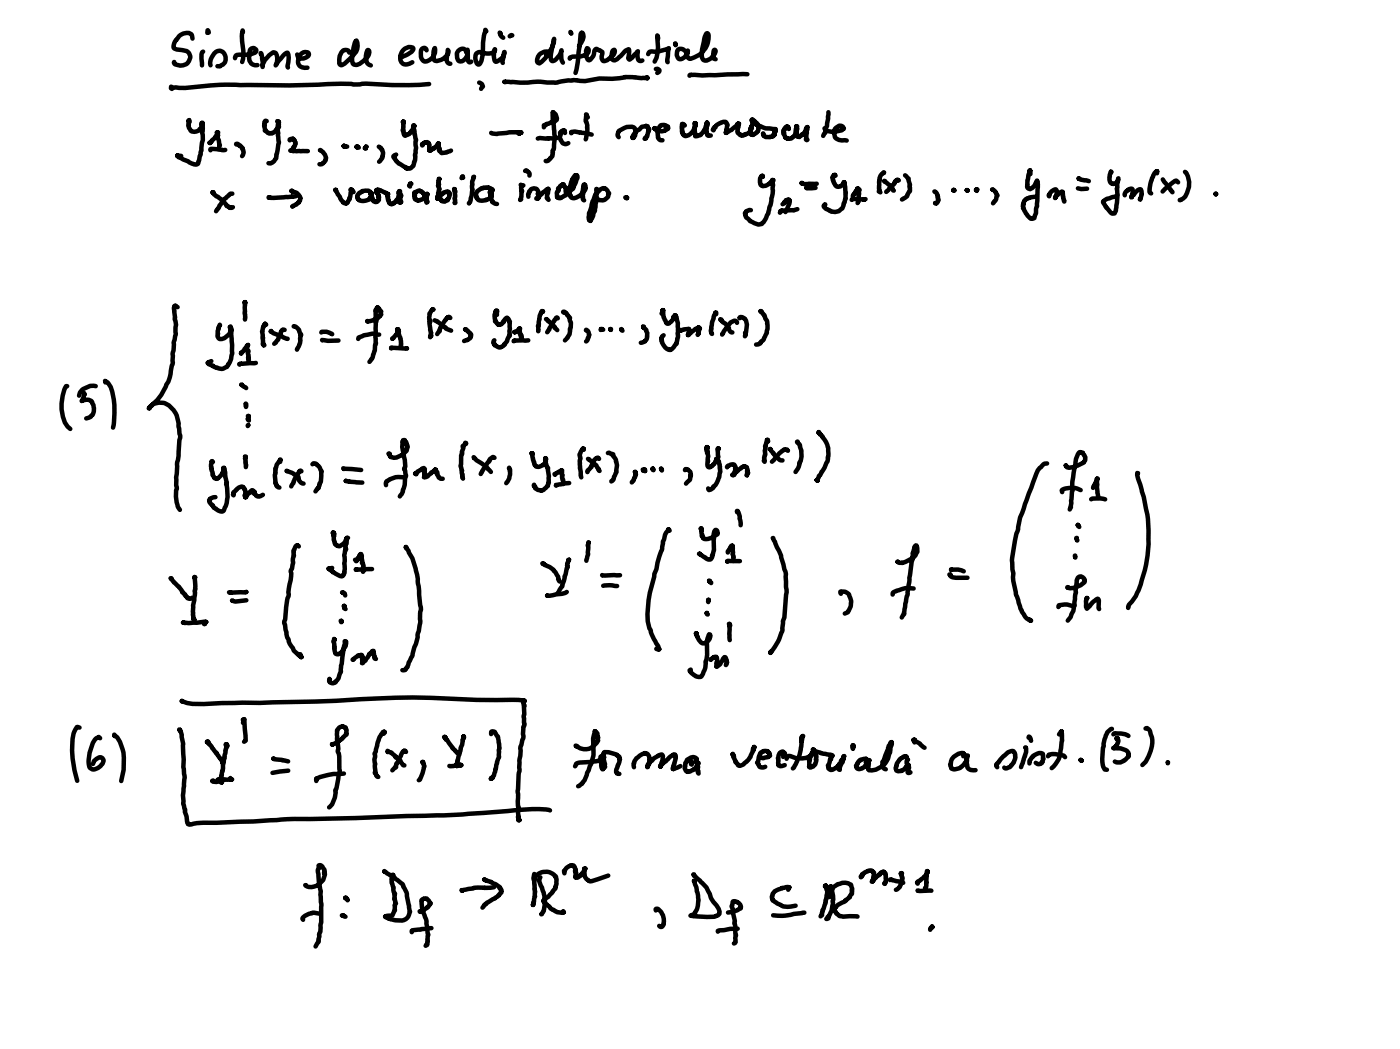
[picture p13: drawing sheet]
<svg xmlns="http://www.w3.org/2000/svg" width="210mm" height="157mm" viewBox="0 0 210 157" stroke-linecap="round" stroke-linejoin="round" font-family="sans-serif">
<g fill="none" stroke="#000" stroke-width=".67">
<path d="M28.4 18.3l-.1-.3h-.1v.4a1.28 1.28 0 0 0 .5 1.3 1.21 1.21 0 0 0 1.2-.3l.4-.6-.1-.3 .1-.1 .1 .7-.1 .7a2.41 2.41 0 0 1-.1 1.5v1.2l-.6 2a1.37 1.37 0 0 1-1.5-.4l-1.3-.5-.3-.3h.6M28.8 5.8l-.1-.5a1.3 1.3 0 0 0-1.9 .1l-.6 .9a1.01 1.01 0 0 0-.2 .9l.4 .2 1.6 .2a1.16 1.16 0 0 1 .4 1.3 1.16 1.16 0 0 1-1 .9h-.4l-.8-.2-.2-.2 .1-.1M30.4 7.7l-.2 .1v.3v1.7M31.3 4.9l-.2-.4-.1 .4M31.5 9.8a1.96 1.96 0 0 1 1.3-2.2 1.19 1.19 0 0 1 1 1.1 1.19 1.19 0 0 1-.9 1.2h-.4M35.2 8.7l.1-.4 .5-.1a3.7 3.7 0 0 0 2.5-.5v-.3l-.3-.2a.55 .55 0 0 0-.6 .5l-.1 .9a1.02 1.02 0 0 0 1.2 1.1M36.4 4.8l-.1-.2a5.7 5.7 0 0 0 .1 2.9v1.3l-.2 .5M39 8.1v-.2l.2 .2 .1 .6v1.3a2.64 2.64 0 0 1 1.7-2.2l.2 .1a1.8 1.8 0 0 1 .1 1.9l.7-1a1.56 1.56 0 0 1 1.1-.9 3.3 3.3 0 0 1-.1 2.1l.1 .1M39.9 18.1h-.2l-.1 .4v.2l-.1 .2 .2 .6h-.1l.7 .5 .5-.1a.65 .65 0 0 0 .6-.5l.1-.1 .3-.3-.1-.2 .1-.5-.3-.2 .2 .1h-.1l-.1 1 .2 .7-.1 .3a4.2 4.2 0 0 1-.2 2.9 1.42 1.42 0 0 1-.9 1.4l-.3-.1M44.5 8.2a.65 .65 0 0 0 .9 .5l.7-.3 .1-.4a.91 .91 0 0 0-1.4 .5 1.17 1.17 0 0 0 .1 1.4l.7 .3 .4-.1M52.3 7.9v-.1a.69 .69 0 0 0-.9-.3 2.12 2.12 0 0 0-.6 2l.2 .2a2.41 2.41 0 0 0 1.6-1.2 1.96 1.96 0 0 0 .8-2.4l-.3 .3-.2 .8a4 4 0 0 0 0 2.4 .85 .85 0 0 0 .9-.1 2.79 2.79 0 0 0 1.5-1.7l-.2-.3a1.68 1.68 0 0 0 .2 2.2l.2 .1M60.1 8.5h-.2a2.54 2.54 0 0 0 2-1.2l-.1-.1a1.47 1.47 0 0 0-1.5 .3 1.47 1.47 0 0 0-.4 1.5 .91 .91 0 0 0 1.4 .5l.4-.2"/>
<path d="M60.3 18.4l.1-.2v.1h-.1a1.74 1.74 0 0 1 0 1.2l.1 .2 .1 .5 .2 .1 .2-.2h.4l.5-.7v-.3l.2-.2-.1-.1h.1l-.1 .1v.3l.2 .6-.1 .2 .3 .8-.1 .9 .1 .5-.2 1.1v.7l-.2 .8a.99 .99 0 0 1-1.1 .4h.1l-.4-.3a2.87 2.87 0 0 1-1.4-1.1l-.1-.2h.1l-.2-.1v-.1l.4-.3M63.8 7.5v-.2a.44 .44 0 0 0-.5-.1 .44 .44 0 0 0-.3 .3 1.39 1.39 0 0 0 .6 1.7 1.69 1.69 0 0 0 1.5-2 2.12 2.12 0 0 0-.1 1.8l.1 .1a1.91 1.91 0 0 0 2-1.3l-.1-.3a2.08 2.08 0 0 0 0 1.8l.4 .2M64.2 12.6a59.7 59.7 0 0 1-10-.1l-1.3 .1a25.2 25.2 0 0 0-5.2 .1l-4.4 .1-8-.1a43.9 43.9 0 0 0-7.6 .5l-1.7-.1-.4-.1v.2l.1 .1M69.8 7.8a.74 .74 0 0 0-.9-.5 .74 .74 0 0 0-.5 .9 .8 .8 0 0 0 .4 1 1.33 1.33 0 0 0 1.2-1.8l.1 1.8 .2 .1 .2-.1M71.7 12.4l.4 .2 .2 .3-.3 .4M72.8 4.7l-.2-.2v.2a2.95 2.95 0 0 0-.3 1.7 5.3 5.3 0 0 1-.6 3.2h-.2a1.42 1.42 0 0 1-.2-1.6l.5-.2a1.96 1.96 0 0 0 2.3-.2v-.2a2.02 2.02 0 0 0 .1 1.8h.2a1.45 1.45 0 0 0 1.1-1.4l-.3 1.1 .1 .5M73.5 19.9h.1a4.8 4.8 0 0 0 2.6-.1l1.8 .1h-.4l.1 .1M74.9 5l-.1-.1 .2 .6 .3 .2M76.7 5.3h-.2l-.2 .1M81.4 19.1v-.4l1.6-.5 .3-.2 .1-.3-.2-.6-.4-.3h-.1v.3v1.2l.2 .4 .2 1.9-.2 1.1a1.08 1.08 0 0 1-.2 1 .8 .8 0 0 1-.4 1l-.3 .4h-.3M81.8 8.1l.1-.4a1.28 1.28 0 0 0-1.4 1.7l.3 .1a5.5 5.5 0 0 0 2.1-3.7v.4a4.8 4.8 0 0 0-.3 2.9l.1 .1a2.1 2.1 0 0 0 1.3-1.7 2.37 2.37 0 0 0 .3 1.9M84.6 19.9l-.2-.3h.1a.45 .45 0 0 0-.5 .2l-.2 .1 .1 .3a.6 .6 0 0 0 .1 .9l.1 .2a.65 .65 0 0 0 1 .1"/>
<path d="M85.3 8.8v-.2l.4-.1a2.76 2.76 0 0 0 2.3-.6 .45 .45 0 0 0-.1-.7 1.66 1.66 0 0 0 .1 1.8h.2a1.57 1.57 0 0 0 .8-1.4l.3-.3 .9 .5a1.53 1.53 0 0 0 0 1.3h.3l.4-.1 .9-.8a.69 .69 0 0 0 .2-.7h-.1a1.17 1.17 0 0 0-.3 1.2l.1 .3h.3l.4-.1 1.1-1.2 .6-.3a1.9 1.9 0 0 1-.1 1.4l.3 .1 1.2-1.2-.1 .1a1.4 1.4 0 0 0 .3 1.3h.4M85.4 4.9v-.1l.1 .2M85.5 19.9h.1l-.1-.2h.5l2.6 .4M86.7 7l.1-.3a1.72 1.72 0 0 0 .4-1.8h-.2l-.1 .2-.4 4.3-.4 1.5M88 17.6l-.3-.5v1a1.21 1.21 0 0 1 .2 1v.7l-.2 1.1M96.9 11.7l-.1-.1-.2 .1h-.6a8.6 8.6 0 0 0-3.3 0h-3a6.7 6.7 0 0 1-3.4 .3h-1.2l-2 .4h-1.2a8.1 8.1 0 0 0-2.9 0l-3.5-.2v.1M97 8.1l.3-.4a5.1 5.1 0 0 0 2.8-.5l-.2 1.7v.4M98 19.3v-.1l.1 .1-.1-.1a1.36 1.36 0 0 0 1.9 .1l.1-.2v-.2l-.4-.1v.1l-.2-.2h-.5a2.24 2.24 0 0 0-.4 1.9l.4 .4h.3M98.2 10.3h.2l.3 .2v.3l-.3 .1M98.5 5.8l-.1-.5a9.2 9.2 0 0 1-.1 3.3l-.3 .6M101.2 6.7l-.1-.2v.3M102.5 18.8l-.2-.2-.1-.1-.1 .2v-.1a2.26 2.26 0 0 0 .2 1.6l.3 .2 .4-.1 .7-.5 .4-1-.1-.1 .1-.3h-.1l.1 .1h-.1l.1 .2h-.1l-.1 .8 .1 .6 .2 .1-.1 .2 .7-.2 .5-.4 .6-1.2-.1-.3 .1 .5a1.76 1.76 0 0 0 .1 1.5h.4"/>
<path d="M102.7 7.9a.9 .9 0 0 0-1.2-.5 1.04 1.04 0 0 0 .1 1.4 1.23 1.23 0 0 0 1.3-1.2l-.1 .7a.49 .49 0 0 0 .6 .5 3.3 3.3 0 0 0 2.6-3.7l-.1-.1a.85 .85 0 0 0-.5 .9 6.8 6.8 0 0 0-.3 2.7 .55 .55 0 0 0 .7 .5 1.78 1.78 0 0 0 1.3-1.6h-.2l-.2 1 .1 .3 .3 .1M106.8 19.5l-.1-.1 .1-.2 .2-.2v.1a1.12 1.12 0 0 1 .9-.7l.7-.2 .3 .5-.2 .7v.5l.8-.5 .8-.6v-.2l.3-.1h-.1v.1l-.1-.1 .1 .1-.1 .4h.1l-.1 .2v.6l.4 .4h.2v.1l1.1-.4 .3-.3 .1-.7-.2 .9h.1l.1 .4h.1a1.16 1.16 0 0 0 .9-1.2l-.2-.5-.6-.6-.1 .1v-.1v.5l.4 .1a5.5 5.5 0 0 0 3.1 .8l-.1 .3 .1 .1-.2 .1v.3h-.1l.1 .1h-.1l-.1 .2-1.1 .1-.3-.2-.1-.3M111.9 11.1l-6.8 .2-1.7-.1-.2 .1M118.1 19.3l-.1-.1v-.2l-.2-.1-.6 .7 .2 .3-.2 .1 .3 .5 .4 .2a.68 .68 0 0 0 .9-.3l.2-.3a1.27 1.27 0 0 0 .3-1.2h-.1h.1l-.2 .4 .1 .2-.1 .2h.1v.5l.1 .2 .4 .1 .2-.3a.48 .48 0 0 0 .6-.5l.4-.7-.2 .1 .2 .3-.2 .1-.1 1.4 .2 .1 .1-.1M123.5 19.2h-.1l.2 .2v.1a2.42 2.42 0 0 0 1.6 .2l.7-.2 .4-.2a.53 .53 0 0 0-.4-.5 .53 .53 0 0 0-.6 .3l-.3 .2-.1 .4-.1 .2 .1 .1a1.12 1.12 0 0 0 1.6 1h.2M124 16.8l-.2 2.1-.2 .3-.1 .6-.3 .5M31.4 21.4h-.1l.4-.2 .7-.9 .2-.3h-.1l.2-.2h-.2v.1l-.1-.1 .2 .4a.71 .71 0 0 0 .2 .8l.1 .8-.1 .1M31.9 28.8h-.1h.2h-.2l.2 .3 .7 .4 .8 .7 .5 .6h-.1l.5 .2v.1l.5-.1M33.7 22.4l-2-.1h-.2v.2M34.8 29h-.3l-.9 .8-1.3 1.8M35.4 21.6v-.1h.2l.3 .3h-.1l.5 .4v.1a.74 .74 0 0 1-.1 1.1M43.4 21v-.2l.4-.1 .3 .3 .2 .4-.2 .4-.5 .7h.1h-.3l.5 .1h2.2"/>
<path d="M43.7 28.6h-.1l.8 .3 .3 .3a.76 .76 0 0 1 0 1.1l-.9 .6M44.4 29.3l-1.3 .2-2.1 .1-.8-.1 .2 .1M47.9 22.5h.1a1.33 1.33 0 0 1 .7 1.5l-.5 .6h-.4M50.3 28.5l-.1-.1h.1l.2 .6 .6 1a.71 .71 0 0 0 .7 .5l.3-.2-.1-.1 .3-.4v-.2l.3-.8v-.4h-.1h.1l.3 .3M52 21.9h-.5v-.1v.2M53.4 22l.1-.1-.2 .1 .4 .1M54.8 22v.1l-.2 .1h.2M55.5 29.1l.1-.2-.5-.4-.9 .1h.1l-.2 .1a.74 .74 0 0 0-.5 1.1l.1 .1a1.51 1.51 0 0 0 1.6-.1l.2-.3v-.1l.1-.4-.1-.1 .4 1.2 .5 .1 .3-.3v-.4l-.1-.1a.51 .51 0 0 0-.3-.7l.1-.2h-.1l.3-.1 1.5 .6h-.1l.1 .1-.2 .1 .2 .2v.5l.2 .5 .3 .2 .7-.4 .1-.2v-.1l.3-.3v-.7l-.1-.1 .1-.2h.2l-.2 .1 .2 .1-.1 .2 .3 .3-.3 .1 .1 .5-.1 .3 .2 .1h-.2l.3-.1M56.7 22l.4 .2a1.05 1.05 0 0 1 .1 1.2v.3l-.5 .5M61.6 27.5l-.2-.1-.2 .4 .2 .1M63.2 21.8v-.2h.1h-.1l.4-.3h.4l.2 .1-.1 .1 .2 .2-.1 .7 .2 .1h-.1l1.1-.6h-.1l.4-.5-.1 .5 .2 .4-.1 .1 .4 .5 .8-.1 .6-.3M63.5 29.2l-.1-.3-.6-.4h-.2l-.6 .3 .2 .2-.2 .1 .1 .2-.1 .2 .2 .2-.1 .1 .4 .2h.2a1.85 1.85 0 0 0 1.2-.8l-.1-.1 .1-.1-.1 .5 .2 .6-.2 .2 .1-.1"/>
<path d="M65.7 26.8h.1h-.1l-.1 .4 .1 .4-.1 .2 .2 .5-.2 .6-.1 .8 .1-.2v-.2l.6-.2 .1-.2 .7-.2h.1l-.1 .1 .3 .1-.1 .8-.2 .2a.59 .59 0 0 1-.9 .2l-.1-.3M68.1 28.4l-.1-.1h.1l-.1 .1 .2 .3-.1 .1v.6l-.1 .3 .2 .6-.1 .1M69.3 26.6l-.1-.2-.1 .3M71 26.4l-.2 .1-.1 .7v.4l-.1 .2a5.6 5.6 0 0 1-.2 2.4l-.2 .2M73.3 28.8l.4-.3-.2-.1h.3l-.8-.4-.8 .2a1.37 1.37 0 0 0-1 .8l.1 .6 .3 .3a1.47 1.47 0 0 0 1.2 0l.5-.2 .1-.3 .2-.2h-.2l.2-.2-.1-.1h-.1l.1 .1 .1 .4a.82 .82 0 0 0 .3 .9l.5 .2M78.3 27.7h-.3l-.1-.1 .2 .1-.1 .2a.65 .65 0 0 0 .1 .7v.1l-.1 1.2h-.1M78.6 25.6l.2-.1 .1 .2a.43 .43 0 0 1 .3 .6M79.1 29.4v-.4l.1-.2a.68 .68 0 0 1 .7-.6 .68 .68 0 0 1 .7 .7l-.1 .1 .1 .3v.3l-.3 .1h.2v-.1l.7-.8 .6-.4 .3-.1-.2 .3 .1 .3-.2 .7 .3 .3M83.4 20.6l-2.9 .1M84.7 28.8v-.7l-.3-.5-.6 .2 .1 .1-.4 .3 .1 .4-.3 .2 .1 .8h.5l.8-.4 1.1-.9 .6-1.6v-.5h-.3l-.3 .6a1.26 1.26 0 0 0-.5 1.1l-.1 .1 .1 .7-.1 .1 .1 .4 .2 .1-.1 .1a.76 .76 0 0 0 1.2 0l.6-.5a1.07 1.07 0 0 0 .3-1.3h-.1v.1l-.1 .2-.1 .7v1.2l.2 .2M89.3 28.3l.1 .2-.2 .6a8.1 8.1 0 0 1-.4 3.2l-.2 .5-.2 .1v.1h-.2l-.1-.5 .1-.5 .9-2.9 .8-.8 .6-.1 .4 .3 .3 .4-.2 .1v.4a1.02 1.02 0 0 1-1.6 .3M92.6 20.5a.72 .72 0 0 1 0-.9 2.12 2.12 0 0 1 2.4-.4 1.46 1.46 0 0 1 0 1.1l-.1 .3h-.3l.5-.9 .5-.3a1.24 1.24 0 0 1 1.1-.6l.3 .1v.2l.2 .3h-.1l-.2 1-.2 .1-.1 .3h-.1"/>
<path d="M93.6 29.5l.3 .1h-.1v.1M114.2 26.5l-.1-.2h-.1v.1a1 1 0 0 0-.1 1.3l.2 .2 .5-.1 .6-.3 .5-.5h.1l-.2-.1 .1 .7a12.2 12.2 0 0 1-1.1 5.1l-.6 .8a2.25 2.25 0 0 1-2-.8l-.3-.2-.2-.6 .2-.3 .5-.2 .2 .1M117.1 30.6l.3-.2v-.1l.3-.3v-.1h.4l.1 .1-.1 .2 .1 .1-.1 .2-.5 1.2M119.4 31.3l-.6 .2h-1.9l.1 .1h-.2l-.1 .2M120.1 27.4h-.1l.4 .2 1.8-.1M120.7 28.1l.1 .1 1.3-.1M125.1 26.3l-.1-.1h-.2l.1 .1-.3 .3 .1 .3a1.35 1.35 0 0 0 .8 1.1l.7-.4 .2-.3h-.1h.1l.2 1.4a3.1 3.1 0 0 1-.4 1.8l.1 .1a1.41 1.41 0 0 1-2.3 .8l-.4-.1-.3-.3v-.2l.2-.2M127.6 29.4l.4-.7 .4-.2h-.2l.2-.2-.1-.1h.2l-.1 .1 .3 .1-.2 .1v1.6l-.1 .3M129.6 29.8l-.3 .1h.1l-1.8-.1-.1 .1M132.3 25.9v-.1l-.2 .2a.92 .92 0 0 0-.4 1.1l-.1 .1-.1 .9 .2 .4-.2 .1 .3 .2M132.4 27.1l.8 .6 .4 .5 .1 .3h.1M134.5 27l-.2-.1-.2 .1-.3 .5-.5 .5-.7 .7"/>
<path d="M135.5 26.2l.5 .5 .2 .9-.1 .4 .1 .5-.2 .3a1.37 1.37 0 0 1-1 1.1M139.9 28.7a1.25 1.25 0 0 1 .5 1.1l.1 .1-.2 .4-.2 .2-.1-.1M142.7 28.5v-.1l.2 .1M144.7 28.5h.1M146.2 28.4h.1h-.2h.1v.2M148.5 28.3a1.26 1.26 0 0 1 .8 .9l-.2 .4a.66 .66 0 0 1-.3 .6l-.2 .2M154.2 26v-.5l-.4 1.5-.1 1 .2 .2a.76 .76 0 0 0 .9-.4l.2-.4 .2-.1-.1-.1 .1-.2v.1a.95 .95 0 0 1 .1 1.2l-.1 2.6-.1 .4v.6l-.3 .7-.3 .2a2.31 2.31 0 0 1-1.2-1.5l-.2-.4v-.3l.1-.1a.76 .76 0 0 1 .6-.8l1.1-.2M157 29.4v-.1a1.48 1.48 0 0 1 1.1-.9l.1 .6-.3 .6 .8-.8 .3-.1 .3 1.5M161.3 28.2l.6 .1 .8-.1M161.5 26.7l.3 .2 1.2 .2M166.3 25.8v-.1a2.14 2.14 0 0 0-.1 1.7l.4 .1 .3-.1 .4-.2 .1-.5-.2 .9 .1 .5-.1 .2 .1 .9-.3 2.4-.2 .3-.3 .1-.9-.9-.5-1 .6-.4 1.3-.3M168.4 29.2l-.1-.1a1.18 1.18 0 0 1 1.2-.8l.1 .3-.2 .9v-.1l.9-.9 .4-.2a1.33 1.33 0 0 1 0 1.5v.1"/>
<path d="M173.2 25.9v-.2a.76 .76 0 0 0-.6 .8l-.4 1-.1 .8v.5l.2 .1M174 26.9l1.5 1.9M176.3 27.3l-.2-.3a6.7 6.7 0 0 0-2.1 1.7M177.4 25.7l.1 .1a3.1 3.1 0 0 1-.4 3.9l-.5 .3M182 29.1l-.1-.1h.2l-.1 .1M10.1 57.8h-.2a6.2 6.2 0 0 0 .2 6l.4 .4M12.7 59l-.1-.2-.1 .7-.3 .5a1.31 1.31 0 0 1 1.6 .2v.1a1.52 1.52 0 0 1-.3 2.1l-.6 .2M14.3 57.8a2.03 2.03 0 0 0-2.5 1.4M15.8 57.2l-.1-.2a1.95 1.95 0 0 1 1.1 1.6 13.4 13.4 0 0 1 .1 5.4M26.6 46l-.4-.2-.2 .2 .2 1.8 .2 .8-.1 1.3-.3 1.4v1.2l-.2 .5 .1 1.2-.3 1.3a4 4 0 0 1-.7 2.1 7.3 7.3 0 0 1-2.5 3.3l-.1 .2a2.03 2.03 0 0 1 3-.4 3.7 3.7 0 0 1 1.4 3.2l.3 1.6-.1 .3-.2 2.4-.2 1.3-.1 2 .1 1.4a4.3 4.3 0 0 0 .4 3.4M32.9 48.7v-.1l-.2 .5-.1 .9a.5 .5 0 0 0 .1 .6 .5 .5 0 0 0 .5 .1l.4-.1 .8-.6 .2-.5-.1-.2v-.4l-.1 .1 .3 .2-.1 .9a11.6 11.6 0 0 1 0 3.6l-.4 .9a1.18 1.18 0 0 1-1.7 .4l-1.3-.5-.1-.2 .5-.3M36.1 52.9l1-1.3-.2 .2 .1 .6 .2 .1-.1 .2 .2 1.2-.1 .1"/>
<path d="M36.2 57.6h-.1l.7 .5M36.7 45.3v-.1h-.1l.1 .1v2.5M38.3 54.3l-2.3 .1-.2 .2M39.8 48.6l-.1-.2-.2 .3-.3 .9 .2 1v.8l-.1 .1 .3 .2h-.1M40.5 49.6l.1-.1-.1 .1 .4 .3 2.1 .8M42.6 49.4l-.2-.1-.2 .1-.2 .4v.2l-.3 .4a.9 .9 0 0 1-.4 .8l-.3 .2M44 48.8a1.14 1.14 0 0 1 .9 1.1l.2 .2-.1 .2a2.76 2.76 0 0 1-.5 2M48.1 49.8a1.37 1.37 0 0 1 1.3 0l.3 .2M48.2 50.9l.9 .1h1.6M55 48.1v-.1l.3 .1a2.95 2.95 0 0 0 1.5-.8l.3-.3-.1-.2 .1-.2-.6-.6-.3 .5 .1 .1-.1 1.2 .2 .1a2.23 2.23 0 0 0-.2 1.7v.9l.1 .9-.2 .2v.9l-.4 1.1-.4 .6M56.8 50.1a3.5 3.5 0 0 0-2.6 .2l-.5 .2-.1 .2M58.7 50.7l1-1-.2-.1 .1-.3h-.1h.1h-.2h.2h-.1l.1 .3-.1 .1 .4 .9 .1 1.2"/>
<path d="M60.9 52.1l-2.3-.1-.1 .1M64.9 46.3h-.1a1.4 1.4 0 0 0-.6 1.2l.1 .4 .1 .1-.1 .2v.2l.1 1 .1 .4v.3l.1 .1-.2 .1v.2M65.1 47.9l.3 .2 .7 .6 .6 .3 .1 .2 .7 .3M67.4 47.6l-.2-.2-.5 .4-.8 1.3-.1 .5-.4 .4M69.6 49.3h.2l-.1 .1 .4 .2 .2 .3a.52 .52 0 0 1 .1 .7l-.4 .3-.5 .1M74.4 47.1v-.6h-.1h.1h-.2l.1 .1-.2 .1v.3v.6l.1 .3-.1 .2 .6 .5a.98 .98 0 0 0 .8-.7l.4-.4 .4 .6-.1 1.5 .1 .6-.2 .3a1.38 1.38 0 0 1-.6 1v.1l-.2 .2-.6 .2-.6-.3-.3-.4 .2-.4M77 49.7l.7-.4v-.1h.2l-.2 .1v.3l.1 .3 .3 .3-.2 .1 .2 .4v.1M79.1 50.9l-2.1 .1-.1 .1M81.3 46.6h-.2h.1v.1a.64 .64 0 0 0-.4 .5l-.2 1.5-.1 .1 .1 .8M81.8 47.8l1.2 1v.3l.4 .3M83.5 47.6l-.1-.1h-.1l-.3 .3-1.1 1.9M84.4 46.8l-.1-.1a.64 .64 0 0 1 .6 .4l.4 .4v.3a1.57 1.57 0 0 1 .1 1.3l-.1 .1a1.8 1.8 0 0 1-.7 1.7"/>
<path d="M87.7 49.4v-.1a.79 .79 0 0 1 .3 1.3l-.1 .3-.2 .2M90.3 49.3l-.4-.1v.2M91.4 49.4v-.2v.2M93 49.3l.2 .2M96.4 49.1l-.1-.2 .4 .6a1.6 1.6 0 0 1-.1 1.6l-.7 .2M99 46.9l.2-.5 .1 .1h-.1v.1a2.23 2.23 0 0 0 .6 1.7v.1h.3l.4-.3 .3-.3 .1-.3h-.1l.2-.3h.1l.2 .3-.1 .2a1.76 1.76 0 0 1 .3 1.3v1.4l-.2 1-.9 .9-.2 .1-.2-.2a1.43 1.43 0 0 1-1-1.5l.1-.4 .2-.1M101.8 49.5l.5-.2 .8-.1 .2 .5-.2 .1v.2l-.1 .1v.1l1.1-1 .5-.2-.1 .1 .3 .1-.2 .1-.1 .4 .1 .2-.2 .2M107.2 47l-.1-.2h.1h-.2v.2a4.1 4.1 0 0 0-.5 2.2l-.1 .4 .2 .4M107.9 47.9l-.1-.1h.2l-.1 .1 .2 .2a3 3 0 0 1 1.2 1.5l.3 .1M110.3 48.3l-.1-.3a1.26 1.26 0 0 0-1.3 .8l-.8 1.3M110.7 47.6v-.1a.73 .73 0 0 1 1 .5l.1 .6-.1 1.1-.2 .1 .1 .3-.1 .2M113.9 46.6v-.1l.1 .1 .3 .5a3.1 3.1 0 0 1-.5 4.3l-.3 .1-.3 .1"/>
<path d="M31.9 69.1l-.2-.1 .1 .1-.1 .2a.69 .69 0 0 0 0 .8h-.1l.2 .5a1.11 1.11 0 0 0 .5 1.1l.2-.1a1.84 1.84 0 0 0 1-1.2l.1-.1-.1-.3h-.1l.2 .1-.2 .1 .3 .4v.7a1.53 1.53 0 0 1 .1 1.2 5.2 5.2 0 0 1 0 3.3l-.3 .6a.88 .88 0 0 1-1.2-.3l-.3-.1-.2-.4-.5-.5v-.3l.2-.2 .7-.2M36.8 68.4l-.1-.1 .1 .1-.1 .3 .2 1-.1 .2M36.8 60.4v.5M37.2 63.6l-.1 .2M37.2 62.3l-.1-.1 .1 .1-.1 .4 .2 .2M39.4 74.1a.72 .72 0 0 1-.9 .2l-.4-.4-.1-.1 .1-.1-.1-.1h.1l-.4-.2-.2 .1v.2l-.8 .6 .1 .1h-.1l.1-.1-.2-.1 .2-.3-.1-.4-.4-.6a1.49 1.49 0 0 0-1.2 .7l-.2 .1v.3l.1 .1M41.9 69.1l.1-.3-.1 .1a2.12 2.12 0 0 0-.7 1.3v2.1l.3 .4-.1 .1 .4 .2M42.9 70.5l.8 .3 .9 .5 .1 .1-.1 .1a1.03 1.03 0 0 0 .8 .9M45.1 70.5h-.2h.1l-.7 .7-.4 1.1-.3 .5M46.8 69.5l.1-.2 .3 .1a2.23 2.23 0 0 1 1 1.2l-.2 1.5-.2 .4-.1 .5-.2 .1-.3 .4M50.1 79.9l-.3-.2h.1l-.1 .1 .2 .4-.1 .1a1.64 1.64 0 0 0 .4 1.3l.6 .1 .6-.3 .4-.9h.2l-.3 .2 .1 .6-.1 .2-.1 .5 .1 .1a2.53 2.53 0 0 0-.2 1.9l-.1 1.6a.53 .53 0 0 1-.6 .6l-1.1-.6-.2-.2-.4-.3 .5-.1M51.5 70.2l-.1-.1 2.7 .2"/>
<path d="M51.8 72l2.4 .2M58.2 67.9h.1h-.2h.2l.1 .4a1.34 1.34 0 0 0 1.6-.1l.4-.3-.1-.1a.94 .94 0 0 0 .7-1.2l-.2-.1v-.3l-.2-.1v-.2h-.3l.1 .1-.2 .1v.8l.4 1.9 .1 1.1-.2 .3 .1 .2 .2 .7-.2 .4a3.3 3.3 0 0 1-.3 1.9l-.2 .5-.3 .4M60.5 71.4a3.5 3.5 0 0 0-2.6 .6l-.2 .3 .1 .3M62.3 71l-.2-.1h.1l.3-.3 .9-.6 .2 .2-.1 .6 .1 .5-.1 .1 .4-.1 .7-.6 .6-.4h-.1l.2 .1h-.1l.2 .3a.9 .9 0 0 0 .9 .9M69.7 66.4l-.1-.1 .2 .1-.5 .3 .1 .4-.3 .5 .1 .3-.2 .2-.1 1.7 .3 .6v1.1l.1 .1M70.9 68.5l.4 .4 1.5 1 .7 .7M74 68.5l-.3-.1-.3 .3-.2 .4-.3 .3-.9 1.5M76.2 70a2.28 2.28 0 0 1-.4 2.3M79.7 67.9h-.2h.2h-.1l.1 .5 .3 1.2 .3 .2 .3 .1a1.21 1.21 0 0 0 1.1-.8v-.4l-.1-.1a2.14 2.14 0 0 0 .4 1.5l.1 1.7a1.51 1.51 0 0 1-1 1.6l-.6-.1-.4-.2v-.3l-.2-.1v-.2M83.1 71.1l-.1-.2 .9-.5h.2l-.1 .1 .1 .2-.1 .1 .2 .3-.1 .4 .3 .7-.1 .2M85.2 72.3l-2 .3v.1M87.4 67.3l-.1-.2h-.1l.1 .1a1.09 1.09 0 0 0-.4 1.5 3.8 3.8 0 0 0 0 2l.1 .7"/>
<path d="M88.1 68.7h-.1l1.2 .9 .5 .9M89.7 68.7l-.3-.2-.6 .5-.2 .8-.7 .6v.3M91 67.8l.2-.1 .6 .3-.1 .1 .5 .8 .2 .7-.1 1.1-.4 .7a.6 .6 0 0 1-.4 .7M95.1 70.6l.1 .4-.1 .3-.3 .7-.2 .2M96.3 70.5l.1-.1-.2-.1h.3h-.2h.1l.1 .2M97.7 70.3v-.2l-.1 .1h.2v.2M99 70.2l-.1-.1 .2 .3M100.2 79.4l-.1-.2-.1 .1a2.14 2.14 0 0 0-.6 1.4l-.2 .4-.1 1.2a9.5 9.5 0 0 0-.8 2.9l-.4 .7v.4a17.4 17.4 0 0 0-.9 6.7l.2 1.1 .2 .3a6.7 6.7 0 0 0 1.1 2.3v.2l.2 .3-.5-.1M102.5 70.4l.1-.2 .3 .1a.72 .72 0 0 1 .4 1v.5l-.6 .6M105 79.4v-.1l-.1-.2h.1l-.1 .1 .1 .5 .1 .4-.1 .1 .2 .3a1.72 1.72 0 0 0 2-.5l.2-.1-.1-.1v-.4l-.2-.1a1.05 1.05 0 0 0-.2 1.3v1.8l-.3 .9a.58 .58 0 0 1-.5 .4 .58 .58 0 0 1-.6-.3l-.9-.5h.2M105.7 67.4l.2-.3-.2-.1h.2v-.1h-.1h.1l-.1 .2 .1 .5-.1 .2a1.06 1.06 0 0 1 .1 1v.7l.1 .4h.2l.4-.2a1.52 1.52 0 0 0 .6-1 .92 .92 0 0 1 .5 1l.1 .5a4.2 4.2 0 0 1-1.1 2.8l-.3 .3h-.3l-.1-.2M107.6 67.2l-.2-.1h.1l-.1 .4 .1 1"/>
<path d="M108.8 69.9l.1-.2 .8-.2 .2 .1 .2 .2-.1 .3a.97 .97 0 0 1-.3 .9l.1 .1h-.2h.3h-.2l.3-.4 .5-.3-.1-.1 .9-.5 .5 .2 .1 .4-.1 .1 .2 .3h-.2v.3M110.3 76.6l.1-.1h-.1a1.12 1.12 0 0 1 .4 1.1l.2 1M115 66.1l-.1-.3-.1 .1h.1l-.4 .8 .1 .6-.1 .2 .1 .5-.2 .5v.4h-.1l.1 .2M115.2 67.2l.6 .6a1.89 1.89 0 0 0 1.3 1.1M117.9 67.5l-.1-.2h-.4l-.8 .6-1.1 1.2M119.4 66.1h-.1l.1 .2 .4 .4-.1 .2a2.54 2.54 0 0 1-.1 2.4 1.75 1.75 0 0 1-.5 1.3M122.6 64.8l-.1-.1 .3 .3a3.8 3.8 0 0 1 .9 4.3l-.3 .7-.6 1.1-.2 .1-.3 .7-.1-.1h.2h-.1l.1 .2M156.7 69.4a.84 .84 0 0 0-.9 .5l-.2 .1a8.4 8.4 0 0 0-1.2 3l-1.2 3.1a9.1 9.1 0 0 0-.9 3.4 19.7 19.7 0 0 0-.8 4.4l.2 1.9a7.6 7.6 0 0 0 .3 3.1l.5 1.3a4.4 4.4 0 0 0 1.5 2.6l.3 .1-.2-.2M159.6 69.7l.1 .2a3.3 3.3 0 0 0 2.5-.7 .83 .83 0 0 0-.1-1.3l-.1-.1 .1-.1h-.5a3.1 3.1 0 0 0-.7 2.1l-.2 1a6.9 6.9 0 0 0-.1 2.6l-.1 .2-.2 2.3-.2 .3M161.4 78.7l-.1-.2 .2 .4M161.8 73.3a3.2 3.2 0 0 0-2.9 0l.1 .4M163.3 74.7l.2-.1h.8l1.1 .1"/>
<path d="M163.6 73l.7-1.4h-.1v1.3l.2 1.6M170.3 70.8h-.1a2.72 2.72 0 0 0 .5 1.8l.2 .8a22.1 22.1 0 0 1-.9 15.8l-.6 .8a1.09 1.09 0 0 0-.6 .9l.1 .1M25.7 86.6l-.2-.1 .5 .7a3.9 3.9 0 0 1 1.3 1.5l.4 .3v.1l.4 .3v.1a.53 .53 0 0 0 .7 0M27.5 93.2h-.1l.9 .1 2.6-.2-.3 .2 .1 .1h-.1M29.2 86.4h-.1h.1l-.1 .1 .2 1.7-.2 .2 .1 .3-.3 1.9v1v.9l.2 .3M36.9 89.8l-1.6 .2-.6-.1M36.9 88.6h-2.6M44.7 81.8l-.2-.2a1.3 1.3 0 0 0-.5 1.6l-.2 .4 .1 .7-.2 .8-.2 .4a3.4 3.4 0 0 1-.2 2l-.1 1.1v.6l-.2 .7-.3 2.8-.2 .5 .5 2.1 .2 .3a4.5 4.5 0 0 0 1.3 2.2l.6 .6-.2-.3 .1-.2M50.1 95.7l-.1-.1 .1 .1-.2 .3 .2 .9-.1 .1 .2 .8 .2 .1h.2l.6-.3 .5-1v-.1l.1-.1v-.4h-.2l.1 .5-.2 .2-.5 2.9v.8l-.1 .3a2.33 2.33 0 0 1-.8 1.4l-.2 .1-.5-.1-.1-.2 .1-.1-.1-.1v-.1M51.1 92.9h-.1h.1v.2M51.3 88.7l-.1-.1 .3 .2 .2 .3M51.5 90.7l.1 .3h-.1l.2 .1"/>
<path d="M53.3 84l.1-.2h-.3l.5-.1v-.2l.3-.3-.1-.1 .3-.2-.2 .1 .3 .3-.1 .1 .1 .7v.1l.2 .3v.3l-.1 .1 .2 .4-.2 .3M55.7 85.2l-2.4 .1M56.3 98.6h-.2l-.1-.2 .1-.1-.1-.1-.1-.6-.2-.1 .2-.1h-.1l-.5 .4v.2l-.6 .8-.5 .4v-.2l.1-.2-.1-.2 .2-.1-.2-.3v-.1l-.2-.1h.1l-.5 .1h.1l-.9 .6M60.7 81.8l1 1.8 .7 2.4 .5 4.5a1.78 1.78 0 0 1 0 1.4v1.4l-.4 1.5a3.8 3.8 0 0 1-.5 2.1l-.2 1.1-.6 1.2-.2 .6-.2 .2-.1 .3h-.5M81.4 84.4l-.2-.1 .3 .2a2.97 2.97 0 0 1 2.1 2.1v.1l.2 .3M84.8 88.6l-.7 .3-2.2 .2M85.1 83.8h.1h-.1l-.2 .5v.4l.1 .2-.2 .1-.3 1.2a3.9 3.9 0 0 1-.9 2.4l-.1 .2M88.1 81.2l-.1 .4a2.68 2.68 0 0 1-.1 1.7l-.1 .6M90.3 87.7l.9-.1 1.2 .1M92.8 86.1h-2.7M104.3 94.9l-.1-.1v.2l.2 .3a1.35 1.35 0 0 0 .8 1 1.15 1.15 0 0 0 1.1-1.1v-.2l-.1-.1-.4 1.2a7.8 7.8 0 0 1-.1 2.7l-.1 .1a3.3 3.3 0 0 1-.7 2.4 2.04 2.04 0 0 1-1.6-.8l-.1-.2 .2-.1M105.8 91.7l.1 .3"/>
<path d="M106.1 89.8l-.1 .3M106.2 87l-.1-.1 .3 .4M106.4 98.8v-.2l.3-.2 .5-.1 .2 .5-.2 .4v.6a1.68 1.68 0 0 0 1-1.2l.3-.3 .2 .5a.52 .52 0 0 1-.1 .7M108.9 82.7v-.2l.5-.5v-.2l.3-.1h-.1l.1 .3v.8l-.1 .1 .2 .4v.7M109.2 93.6l-.1-.2h.1l.1 .2-.1 .3v1.9M110.7 84l-1.7-.1-.1 .2M115.7 80.5l.1 .4a13.4 13.4 0 0 1 1.6 4.3l.2 .7 .1 2.7-.3 3.8-.2 .6a5.6 5.6 0 0 1-1.2 3.8l-.7 .9M125.9 88.9l-.1-.4a1.19 1.19 0 0 1 1.5 1 2.3 2.3 0 0 1-.4 2.1l-.5 .2M134.3 84.1l.3 .1h.4a3.9 3.9 0 0 0 1.8-.8l.2-.3 .3-.5v-.7l-.2-.1 .1-.1-.1-.1-.3 .3v.6l-.2 .3v1l-.5 2.7-.3 2.6-.3 1.2-.2 1.4 .1 .2-.4 .5M136.8 88.1a5.1 5.1 0 0 0-2.9 .4l-.2 .2-.1 .3M142.3 86h-.2h.1a.43 .43 0 0 0 .5 .4l2.1 .1M142.3 85.3l.1-.1a3.2 3.2 0 0 1 1.9 .3"/>
<path d="M159.9 87.9h-.2h.1a2.23 2.23 0 0 0 2.1-.5l.3-.2a.59 .59 0 0 0 0-.7 .59 .59 0 0 0-.6-.2 .88 .88 0 0 0-.4 .8l-.5 4.3-.4 .9-.5 .6M160.9 90.6l-.3 .1a3.5 3.5 0 0 0-2.1-.1l-.1 .2M160.9 83.1v.3M161.2 80.5v.4M162.7 89.5h-.1l-.1 .4v.9l.2 .3 .8-.9 .8-.6 .2 .3-.1 1 .1 .2M11.9 108.9l-.4-.1a3.9 3.9 0 0 0-.7 2.7 15.3 15.3 0 0 0 .8 5.3M15 110.5l-.2-.2-.4 .2a5.5 5.5 0 0 0-1 4.3l.1 .1a1.25 1.25 0 0 0 1.8-.5l.2-.7-.2-.3-.2-.1a1.18 1.18 0 0 0-1.2 1M17.1 110.2v-.2a4.4 4.4 0 0 1 1.4 3.4v1.8l-.4 1.7M26.9 109.4l.1-.2h-.2l.3 .3a19.6 19.6 0 0 1 .3 5.3 13 13 0 0 1 0 4.2v1.3l.3 .9v.2l.2 .8 .1 .8 .2 .3h-.1a.66 .66 0 0 0 .9 0l.5-.1a219.2 219.2 0 0 0 14.5-.6 579.2 579.2 0 0 0 28.4-.9l3.5-.3a17.5 17.5 0 0 1 6.4-.1M27.2 105v-.1a5.7 5.7 0 0 0 3.3 .5l2.7-.2a562.3 562.3 0 0 0 26.1-.8h5.3a166.9 166.9 0 0 0 13 .3l.9 .1-.2 .1h.2h-.2h.2h-.1h.1l-.2 .2 .1 .4 .1 .1-.1 .2 .1 1.1-.1 .4 .1 1.1a4.1 4.1 0 0 0-.2 2.1l-.4 1.5-.1 3.4-.2 .5-.1 2.5v1.1a1.77 1.77 0 0 0 .2 1.5 2.22 2.22 0 0 0-.1 1.4l.1 .3-.1 .1 .2-.1h-.2l-.1-.4M31.1 111.1l-.1-.1h.2h-.2h.1l.5 .6 1.4 2 .5 .1-.3 .1 .1 .3M33.6 116.7h-.1a1.74 1.74 0 0 1-1.5 .3l-.2-.1 .1-.1"/>
<path d="M34.1 111.6l-.3-.2h.1l-.1 .1h.2l-.3 .8-.4 3.1-.2 .7 .1 .2-.2 .1 .2 .3-.1 .2v.2M34.5 116.4l.1 .3 .1-.1-1.2 .1h-.4v.1l-.5-.1h.1M36.4 108.2l.1-.2-.2-.3 .3-.1-.1 .1 .3 3.1-.3 .2M41 113.6l-.1-.1 2.2 .4M43.1 115.3l-2.3 .4M49.8 111.4h-.1l1-.4 1.2-1.1-.1-.1 .1-.5-.2-.4-.4-.2a.95 .95 0 0 0-.9 1.2l.1 .9a2.07 2.07 0 0 1 0 1.6l.3 .8 .1 2.1-.5 2.7-.2 .2a3.2 3.2 0 0 1-.9 2.6M51.5 115.8a9.3 9.3 0 0 0-4.1 .7l-.1 .1v.3M57.4 109.8l.2-.3-.3 .1a3.6 3.6 0 0 0-.8 2l-.3 .9-.1 .3v.3a1.7 1.7 0 0 0 .1 1.3v1.1l-.1 .2 .3 .5 .2 .1M58 112.6v-.2l.5 .2 .7 .6 .1 .2 .6 .4-.1 .2 .5 .5h.2M60.8 112.5l-.2-.2-.4 .3-.7 1.6-.2 .1-.1 .4 .1 .1-.6 .5M63.2 114l.1 .1 .2 .6-.6 1.9-.2 .2M66.7 110.4l-.2-.1h.1h-.1l.3 .3-.1 .1 .3 .2 .8 1.1 .7 .7h-.1h.2h-.1h.1"/>
<path d="M69 114.5h.1l-1.8 .1M69.5 110.4l-.1-.2-.2 1.3-.3 .5v.4l-.5 1.5 .1 .2-.2 .3 .1 .1h-.1l.2 .1h-.1M73.5 109.9v-.4h.4l.2 .1 .5 .7 .2 1.7-.2 .3 .1 .9-.3 .9-.3 1.4-.2 .6-.2 .3h-.2h.2l-.2 .1M86.1 114.7l.1-.4 .5-.2a12.7 12.7 0 0 0 3.4-.4l.2-.1 .1-.3-.5-.1h.1l-.1 .4 .1 .2h-.1l.1 .8v.3l.2 .2v-.1l.4-.2-.1-.1 .1-.3-.4-1.2 .3-.6h.6l1.2 .3 .4 .4h-.1a1.1 1.1 0 0 1-.1 1.3l-.2 .5a.52 .52 0 0 0 .1 .7h.3M86.2 111.7v-.1h.1a1.86 1.86 0 0 0 2.3 .2l.9-1-.1-1.1-.4-.3v.2a4.1 4.1 0 0 0-.2 2.5 4.4 4.4 0 0 1-.5 2.6l-.4 1a3.1 3.1 0 0 1-.8 1.6l-.6 .4M101.8 114.6l-1 .5-.1-.1 .4-1.4-.1-.7a2.15 2.15 0 0 0-1.3 1l-.5 .3-.4 .5 .4-.9v-.6l-.1-.3a3.2 3.2 0 0 0-1.7 1.1l-.4 .4-.1 .4 .3-.7v-.2l.1-.2-.1-.2a.7 .7 0 0 0-.7-.8l-.4 .2a2.04 2.04 0 0 0-1.3 1.6l.1 .3M103.4 114h.1h-.1h.1l-.1 .3 .1 .1M104.2 114.1v-.2a.44 .44 0 0 0-.5-.6l-.9 .4-.2 .6a1.27 1.27 0 0 0 .2 1.2h.5l.6-.4 .3-.2 .1-.6 .1-.1h.2h-.2v.4l.1 .2-.1 .5 .1 .1-.1 .2 .2 .2M112.7 112.3l.2-.5-.5 1.3a3.2 3.2 0 0 1-1.6 1.5l-.4-.1 .1-.1-.4-.3-.3-.7 .1-.2-.3-.3 .1-.1 .1 .2M113.8 113.2l-.1 .1a.66 .66 0 0 0 .8 .1l.5-.1 .3-.2-.1-.3-.3-.4-.7 .1a.94 .94 0 0 0-.6 .8l-.1 .7-.2 .2h.2a.67 .67 0 0 0 .3 .6 .67 .67 0 0 0 .7 0M117.2 113.3l.2-.2-.1-.2 .2-.2-.3-.2a.99 .99 0 0 0-.7 1.3v.7l.3 .2 .7-.2M117.7 113.6l.1-.4a1.71 1.71 0 0 1 1.5 .3 2.63 2.63 0 0 0 1.9-.3l.4-.4v-.1h-.1v.2l-.3 .4v.4l-.1 .1 .1 .8-.1 .2 .2 .1 .4-.2a1.15 1.15 0 0 0 .5-1.1 .6 .6 0 0 0-.2-.8l-.3-.6h.1h-.1a5.4 5.4 0 0 0 2.6 .8l.3 .1-.3 .3 .1 .2-.2 .1-.3 .9 .2 .3-.1 .1 .3 .2a1.53 1.53 0 0 0 1.2-.7l.4-.6v-.1l.4-.3-.1-.1 .2-.2h-.1v.2l-.2 .6-.6 1.1 .2 .1"/>
<path d="M120 110.9l-.1-.6 .3-.2h-.1v.5a10 10 0 0 1-1 3.8l-.4 .6M127.7 112l.1-.3-.1-.2-.1 .1h.2l-.2 .1 .1 .4M129.6 114.1l.3-.2-.3-.3-.8 .1-.3 .2-.3 .7a.39 .39 0 0 0 .4 .5l.5-.1 .5-.4v-.1l.2-.3v-.2l.3-.3 .1 .1h-.1l-.1 .5a1 1 0 0 0 .1 1 2.37 2.37 0 0 0 2-.7 1.92 1.92 0 0 0 1-1.7l.4-1.5v-.4l-.2 .1-.1 .3-.2 .2-.1 .6-.4 .9-.2 .7-.2 .3 .1 .1v.4a.46 .46 0 0 0 .4 .5M135.7 114.2v-.3l.2-.2-.2-.4-.3-.1h.3h-.5a1.75 1.75 0 0 0-1 1.4 .61 .61 0 0 0 0 .7l.2 .1h.6l.8-.6-.1-.1 .2-.3 .2 .5-.3 .7 .2 .1 .3-.1M136.9 111.1l-.2-.4h.2h-.1l.9 .6 .7 .6M144.2 113.2l.1-.4-.2-.1a1.72 1.72 0 0 0-1.8 1.6l-.1 .2 .2 .5a1.58 1.58 0 0 0 2-.9l.2-.1 .3-.9-.3 .1 .1 .2a2.44 2.44 0 0 0 .3 1.7l.3 .1 .7 .1M149.3 114.8l-.2-.4 1.1-1.2a1.7 1.7 0 0 1 1.5-.8 1.56 1.56 0 0 1-.3 2.2l-.2 .2-.3 .1a.39 .39 0 0 1-.6 0M153.5 111.9a3.7 3.7 0 0 1-.4 2l-.3 .9M154 110.4v-.2l.2 .1 .1 .6M155 114.2a.64 .64 0 0 0 1.1-.4l.1-.2-.1-.7a1.05 1.05 0 0 0-1.5 .3l-.2 .1a1.13 1.13 0 0 0-.3 1M156.9 113.2l.1-.3a4 4 0 0 1 2.3 .2l.1 .2M158.5 109.9l.4-.4v.3a12.2 12.2 0 0 1-.5 3.9l-1 1.3"/>
<path d="M161.9 113.8l-.2-.1 .2 .2M166.4 109.1h-.1a2.9 2.9 0 0 0-1.1 2.5 6.9 6.9 0 0 0-.1 2.9l.2 .7h.4M166.6 109.9l.3-.2 .3 .1a2.41 2.41 0 0 1 1.7 .3M167.2 110.6l-.1-.1 .2-.1-.1 .1a.78 .78 0 0 1-.1 1v.2l-.5 .3 .2-.1a2.53 2.53 0 0 1 2.1 .7 .6 .6 0 0 1-.1 .7l-.3 .4a1.51 1.51 0 0 1-1.6 .3M171.5 109l.1-.1a.91 .91 0 0 1 .6 1 4.4 4.4 0 0 1-1.2 4.6M174.8 114.1v.1M45.8 132.5h-.1a1.48 1.48 0 0 0 2.1-.3 1.54 1.54 0 0 0 .8-1.4l-.1-.1a.95 .95 0 0 0-.6-1.2h-.2l.1 .4a.64 .64 0 0 0-.1 .9v1.3l.3 1.3v.5l.1 1.6v2.6l-.1 .4a1.76 1.76 0 0 1-.2 1.4v.2l-.1 .5v.4l-.5 .6M48 136.8l-1-.2h-.2a2.1 2.1 0 0 0-1.5 .9l.1 .2M51.3 137h-.1l.5 .2M51.7 134.3h.1l-.1 .1 .3 .2v.1M57.6 130.4h-.1l1.6 .9 .1 .3 1.1 .7v.3a1.93 1.93 0 0 1 .6 1.5l.3 1.7a1.45 1.45 0 0 1-1 2l-1.8-.2-.8-.4 .8-.2M58.9 131l-.1-.1-.1 .1a2.37 2.37 0 0 0 .2 1.8 .85 .85 0 0 0 .2 1l-.1 .1v.7l.3 .6-.2 .3v.8l-.4 .7"/>
<path d="M62.9 136.4h-.1h.2l.9-.6 .6-.6-.6-.7h-.6l-.2 .2v.2a7.5 7.5 0 0 0 .7 3l.3 2-.1 .2v1.3l-.3 .1M64.6 138.9l-2.8 .3-.2 .1v.2M72.6 131.7l-.1-.1 1 .4 1.1 .6 .5 .6-.1 .2 .1 .1-1.1 1-1.5 .9-.3 .4M73.9 132.8l-2.9 .1-1.9 .4 .2-.1h-.2l.1 .1M80.1 131l-.1-.2-.2 .6 .2 .5v.7a6.9 6.9 0 0 1-.2 2.8h-.1M80.1 131.6l-.1-.4a1.99 1.99 0 0 1 3.2 0 2.14 2.14 0 0 1-.1 1.7v.1l-.2 .3a4.5 4.5 0 0 1-1.6 1.5l.1 .3 .7 .5a.92 .92 0 0 0 .7 .6l.6 .3 .8 .1 .2-.1h-.1v-.1M80.9 131.3h-.2a1.48 1.48 0 0 0 .4 1.6 4.6 4.6 0 0 1 .1 3.6l-.2 .3M84.5 130.7l-.1-.4a1.72 1.72 0 0 1 1.1-.8h.3h-.1l.3 .2 .2 .5-.1 .2 .2 .2-.2 .7h.1h.3l.6-.4-.1-.1 .6-.8h-.2h.2l-.1 .1a1.45 1.45 0 0 0 .7 1.7l.1 .1h.3l2.4-.9M98.2 136.3v-.3h.2a2.31 2.31 0 0 1 1 2.2l-.3 .5h-.2l-.2-.1M103.9 131.1v-.3l.1 .3 .9 .9a3.6 3.6 0 0 1 1.5 2.3l.4 .7a2.11 2.11 0 0 1 .9 1.8l-.5 .3a11 11 0 0 1-3.5 0l-.4-.1 .7-.2M103.9 131.8l.1 .5a6.4 6.4 0 0 1 .5 3.2l-.2 .7-.4 .5M109 136.6l1.4-.4 .5-.3v-.1a.75 .75 0 0 0-.6-.8l-.3-.1h-.3l-.2 .8 .3 .6-.1 .4 .3 1.1-.1 .4 .2 .7a1.25 1.25 0 0 0 .1 1.1l-.2 .4a.6 .6 0 0 1 0 .7l-.1 .1"/>
<path d="M110.4 139h-1.1l-1.6 .2-.3 .1v.1M118 133.2v-.2l.2-.2h-.2h.1h-.4l-.6 .1-1.1 .5a1.36 1.36 0 0 0-.3 1.4 4.6 4.6 0 0 0 2.2 .9l1.2-.2M120.4 136.6l-1.6 .2a7 7 0 0 1-3.1 .2M123.6 132.7v-.2v.1l-.1 .1 .3 .2-.1 .2a.79 .79 0 0 1 0 .9l-.1 1.1-.5 1.2v.7l-.3 .1M124.2 134.2l.1-.7 .4-.7a2.19 2.19 0 0 1 2.7-.4l.2 .6-.1 .7-.3 .3v.2l-.6 .5v.1l-1.2 .6-.3 .3a.59 .59 0 0 0 0 .8l.5 .6 .6 .1a4.4 4.4 0 0 1 2.2 0M124.3 132.8l.1-.2-.1 .1 .2 .2-.2 .2a2.23 2.23 0 0 1 .3 1.7v.1a2.69 2.69 0 0 1-.7 2.3l.1 .1-.1 .1h.1l-.3 .1M128.9 131.3l.1-.1-.1-.1 .2-.1v-.2l.4-.3 .8-.2 .3 .1a.54 .54 0 0 1 .1 .8l.1 .3-.2 .1 .1 .2-.2 .1 .6-.7 .5-.3v-.1l.3-.3h.3a.45 .45 0 0 1 .4 .6v.6v.3l-.2 .2v.1M133.2 131.7l.2-.1 1.8 .5M134.9 130.9v-.2h.1h-.2l.3 .7-.1 .7-.3 .6-.6 .5M137.3 133.3h2.1M137.4 132.2l-.1-.1 .1-.1v-.1l.5-.3a1.81 1.81 0 0 0 .9-1.1v-.2l-.1 .1 .2 .1-.3 .5 .1 1.1-.1 .7-.1 .2 .1 .1-.1 .2M139.6 138.8l-.1-.2v.2l-.2 .1-.1 .2"/>
</g>
</svg>
